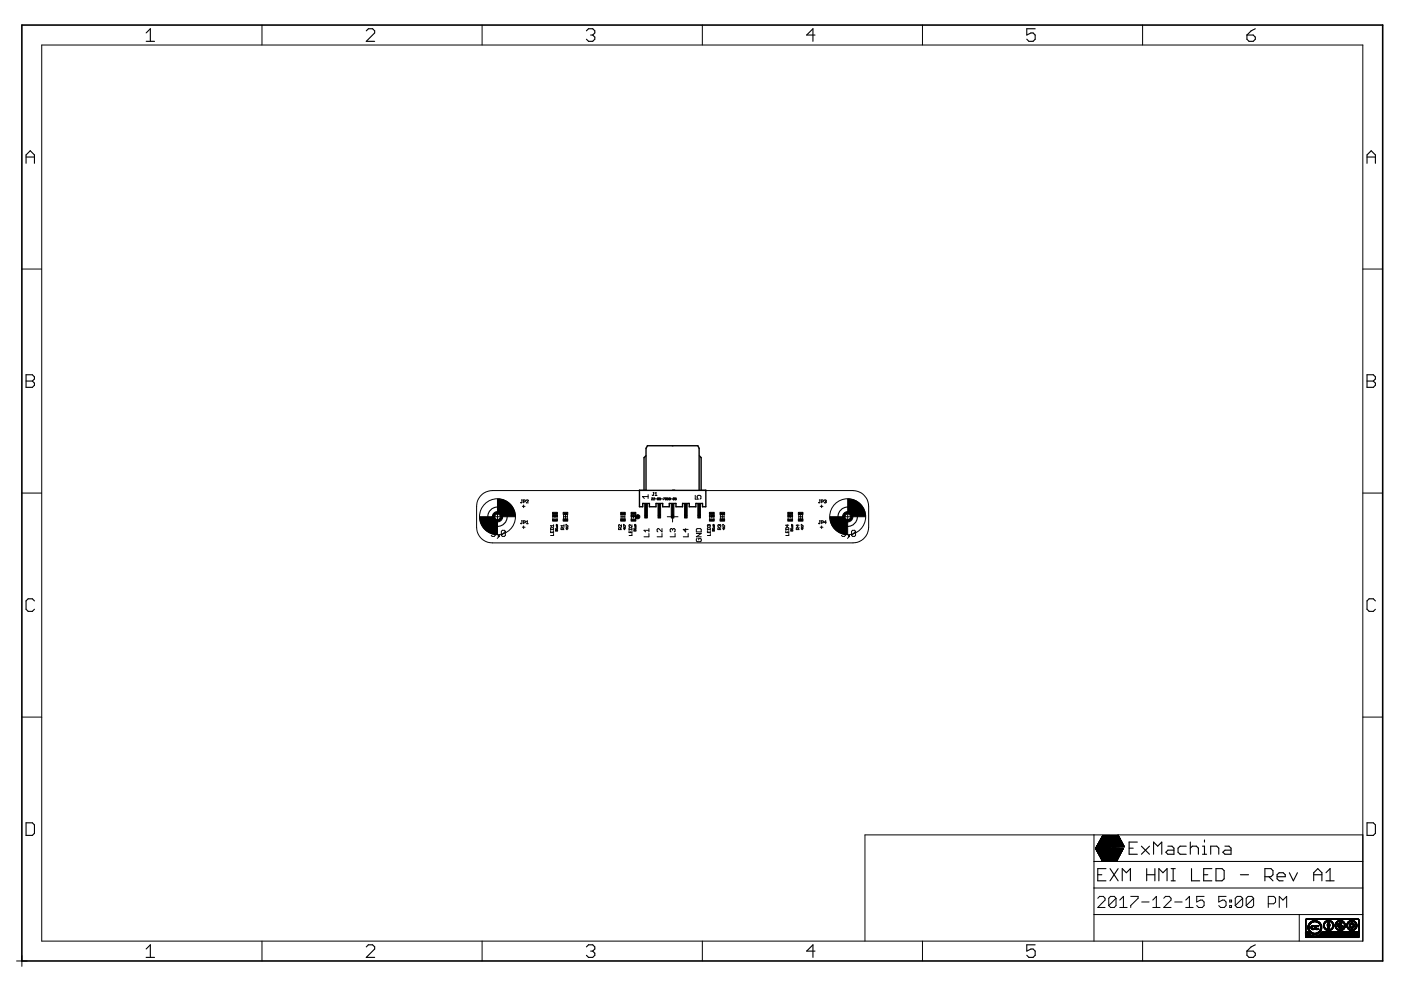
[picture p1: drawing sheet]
<svg xmlns="http://www.w3.org/2000/svg" width="297mm" height="210mm" viewBox="0 0 297 210" stroke-linecap="round" stroke-linejoin="round" font-family="sans-serif">
<g fill="none" stroke="#000" stroke-width=".21">
<path d="M8.8 9.5h280.1v190h-280.1zM55.5 5.3v4.2M102.2 5.3v4.2M148.9 5.3v4.2M195.6 5.3v4.2M242.3 5.3v4.2M4.6 57h4.2M288.9 57h4.3M4.6 104.5h4.2M101.9 105.2l1.1-.9 1.4-.3h76.4a3.3 3.3 0 0 1 3.4 3.4v4.4a3.3 3.3 0 0 1-3.4 3.3h-76.4a3.3 3.3 0 0 1-3.4-3.3l.1-4.9 .2-.9zM104.1 112.6l.3-.2h.4l.2 .2-.2 .5M104.4 109.6h2.2"/>
<path d="M104.6 113.1h.2M104.8 113.1l.2 .2-.2 .4h-.4l-.3-.2M105.5 108.4v2.3M105.6 113.5h.3v.2h-.3zM105.9 113.7l-.5 .5M107.1 112.6l-.2-.2h-.4l-.2 .2v.9M107.1 112.6v.9l-.2 .2h-.4l-.2-.2M107.1 112.6l-.8 .9M110.6 110.4h.2M110.6 106h.2M110.7 110.4v.5h-.4M110.7 106v.5h-.4"/>
<path d="M110.7 111.8h.6M110.7 107.4h.6M111 110.8l.4-.1-.1-.3h-.3v.6M111 106.4h.3l.1-.3-.4-.1v.6M111 107.1v.5M111 111.5v.6M111.6 111h.4M111.6 110.6l.2-.2v.6M111.6 106.1h.4l-.4 .5h.4M116.7 112l.6-.1 .1 .4h-.7zM116.7 112.5v.4h.7v-.4M117.1 112.7v.2"/>
<path d="M117.2 109.1v1M117.4 111.5h-.7l.2 .2M117.4 113.1v.4h-.7M117.4 111.3v.4M117.4 109.6h.6M117.7 109.3v.6M117.8 112.4l.4-.1v.3h-.4zM117.9 111.6h.3v.2l-.3 .1M118 112.4v.2M118.1 109.1v1M118.2 111.3v.2l-.3-.2 .2-.1v.3M118.2 112.1l-.4 .1"/>
<path d="M118.2 112v.2M119.4 112.3l-.1-.4-.3 .1v.3h.6M119.5 109.1v.9M119.5 109.6h.8M119.6 111.5h-.6l.2 .2M119.6 111.9l-.2 .2M119.6 111.3v.4M119.9 109.2v.8M120 111.9h.4M120 111.5v-.3l.4 .3M120 111.6l.3 .3M120.2 112v.3l-.2-.2h.4"/>
<path d="M120.3 109.1v.9M120.4 111.6l-.2 .2M131.6 112.3l-.1-.4-.4 .1v.3h.7M131.7 109.1v.9M131.7 109.6h.8M131.8 111.3v.4l-.4-.4-.3 .1 .2 .3M131.8 111.9l-.2 .2M132.1 109.2v.8M132.2 111.9h.4M132.2 111.5v-.3l.4 .3M132.2 111.6l.3 .3M132.4 112v.3l-.2-.2h.4"/>
<path d="M132.5 109.1v.9M132.6 111.6l-.2 .2M133.4 112l.5-.1 .1 .4h-.6zM133.4 112.5v.4h.6v-.4M133.7 112.7v.2M133.9 109.1v1M134 113.1v.4h-.6M134 111.3v.4l-.4-.4-.2 .1 .1 .3M134 109.6h.6M134.3 109.3v.6M134.4 112.4l.4-.1v.3h-.4zM134.6 111.6h.2v.3h-.2"/>
<path d="M134.6 112.4v.2M134.7 109.1v1M134.8 111.3v.2l-.2-.2 .1-.1v.3M134.8 112.1l-.4 .1M134.8 112v.2M137 103.9h11.7M137.4 105.3h-1.2l.4 .4M137.4 104.9v.8M137.6 113.1v.7h-1.1M137.6 112.1v.7M137.6 112.4h-1.1l.4 .4M138.1 105.6h.3l-.3 .4h.3"/>
<path d="M138.5 104.4h.2M138.6 105.6h.2l-.2 .4h.2M138.6 104.4v.5h-.3M138.9 105.1h.4M138.9 104.6l.2-.2v.7M139 105.8h.2M139.6 105.6v.3h-.2M139.6 105.6h-.2v.3M139.6 105.6l-.2 .3M140.1 105.6h-.3v.2h.3l-.1 .2-.2-.1M140.2 105.8h.3M140.4 113.1v.7h-1.1"/>
<path d="M140.4 112.1v.7l-.7-.7-.4 .1v.4l.2 .2M140.6 105.6h.3l-.3 .4M141.3 105.6h-.3v.3M141.3 105.6l-.1 .4-.2-.1M141.3 105.6l-.3 .3M141.5 109.6h2.2M141.7 105.6h-.2v.2l.1-.1 .1 .2h-.2M141.9 105.8v.2l.2-.1v-.1M141.9 105.8v-.2h.2v.2M141.9 105.8h.2M142.3 105.8h.2M142.6 112.2l-.2-.1-.3 .1v.4l.2 .2"/>
<path d="M142.6 112.2l.2-.1 .3 .1v.4l-.1 .2M142.6 108.4v2.3M142.6 112.2v.2M143 105.6v.3h-.3M143 105.6h-.3v.3M143 105.6l-.3 .3M143.1 113.1v.7h-1M143.4 105.6h-.3v.2l.2-.1 .1 .2h-.3M145.4 112.1v.7l-.5-.6h1M145.9 113.1v.7h-1M147.4 105v.8h.6l-.2-.6 .2-.2h.4l.2 .2v.4l-.2 .2M147.6 113.1h1.1l-1.1 .7h1.1"/>
<path d="M147.8 112.1h.7l.2 .1v.6h-1.1v-.6zM147.8 114.2l-.2 .1v.4l.2 .2h.7l.2-.2v-.4l-.2-.1h-.4v.3M150 112l.5-.1 .1 .4h-.6zM150 112.5v.4h.6v-.4M150.3 111.4h-.3l.1 .3M150.3 111.4h.3l-.1 .3M150.3 111.4v.1M150.3 112.7v.2M150.5 109.1v1M150.6 113.1v.4h-.6M150.6 109.6h.6M150.9 109.3v.6"/>
<path d="M151 112.4l.4-.1 .1 .3h-.5zM151.2 111.6h.3v.2l-.3 .1M151.3 112.4v.2M151.4 109.1v1M151.5 111.3l-.1 .2-.2-.2 .1-.1v.3M151.5 112.1l-.5 .1M151.5 112v.2M152.5 111.4h-.3l.1 .3M152.5 111.4h.3l-.1 .3M152.5 111.4v.1M152.6 112.3l-.1-.4-.3 .1v.3h.6M152.7 109.1v.9"/>
<path d="M152.7 109.6h.8M152.8 111.9l-.2 .2M153.1 109.2v.8M153.2 111.9h.5M153.2 111.5v-.3l.5 .3M153.2 111.6l.3 .3M153.5 112v.3l-.3-.2h.5M153.5 109.1v.9M153.7 111.6l-.2 .2M166.6 112l.5-.1 .1 .4h-.6zM166.6 112.5v.4h.6v-.4M166.9 111.3v.4l-.3-.3h.6"/>
<path d="M166.9 112.7v.2M167.1 109.1v1M167.2 113.1v.4h-.6M167.2 109.6h.7M167.5 109.3v.6M167.7 112.4l.3-.1 .1 .3h-.4zM167.8 111.6h.3v.2l-.3 .1M167.9 112.4v.2M168 109.1v1M168.1 111.3l-.1 .2-.2-.2 .1-.1v.3M168.1 112.1l-.4 .1M168.1 112v.2"/>
<path d="M169.1 111.3v.4l-.3-.3h.6M169.2 112.3l-.1-.4-.3 .1v.3h.6M169.4 109.1v.9M169.4 109.6h.8M169.4 111.9l-.2 .2M169.8 109.2v.8M169.9 111.9h.4M169.9 111.5v-.3l.4 .3M169.9 111.6l.3 .3M170.1 112v.3l-.2-.2h.4M170.2 109.1v.9M170.3 111.6l-.2 .2"/>
<path d="M173.7 110.4h.2M173.7 106h.2M173.8 110.4v.5h-.3M173.8 106v.5h-.3M173.9 111.8h.6M173.9 107.4h.6M174.1 110.8l.5-.1-.1-.3h-.4v.6M174.1 106.4h.4l.1-.3-.5-.1v.6M174.2 107.1v.5M174.2 111.5v.6M174.8 106.1l.3-.1v.3M175 106.3h.1"/>
<path d="M175.1 106.3v.3l-.3-.1M175.2 110.7h-.4l.3-.3v.6M178.4 112.6l.2-.2h.4l.2 .2-.2 .5M178.6 109.6h2.3M178.8 113.1h.2M179 113.1l.2 .2-.2 .4h-.4l-.2-.2M179.7 108.4v2.3M179.9 113.5h.2v.2h-.2zM180.1 113.7l-.4 .5M181.4 112.6l-.2-.2h-.4l-.2 .2v.9M181.4 112.6v.9l-.2 .2h-.4l-.2-.2M181.4 112.6l-.8 .9"/>
<path d="M288.9 104.5h4.3M4.6 152h4.2M288.9 152h4.3M231.9 177v22.5M232.3 179.9l1.5 2.7M232.3 179.9h1.2M232.3 179.9l1.9 .1M232.3 180h2.8M232.3 179.8h2.8M232.3 179.7h2.8M232.4 179.7h2.6M232.4 179.6h2.6"/>
<path d="M232.5 179.5h2.5M232.5 179.5h2.4M232.5 179.4h2.4M232.6 179.3h2.3M232.6 179.3h2.2M232.6 179.2h2.2M232.7 179.2h2.1M232.7 179.1h2.1M232.7 179.1h2M232.8 179h1.9M232.8 178.9l1.9 .1M232.8 178.9h1.9"/>
<path d="M232.9 178.8h1.7M232.9 178.7h1.7M233 178.6h1.5M233 178.5h1.5M233.1 178.4h1.3M233.2 178.3h1.2M233.2 178.2h1.1M233.3 178h1M233.4 177.9h2.9M233.7 177.4h2.9M233.7 177.3h2.9M233.8 177.1l-1.5 2.8"/>
<path d="M233.8 177.1h2.9l-1.4 2.7M233.8 177.1l1.5 2.7M233.8 177.1l1.3 2.7M234.4 178.2h1.8M234.4 178.2h1.7M234.4 178.3h1.7M234.6 178.5h1.4M234.7 178.7h1.2M234.8 179h.9M234.9 179.2h.7M235 179.2h.6M235.1 179.4h.4"/>
<path d="M235.1 179.5h.4M235.1 179.8l-2.1 .1 2.1 .1-.4 1 .5-1M235.1 179.8l-2.8 .1M235.1 179.5h.3M235.1 179.6h.3M235.2 179.7h.1M235.2 179.8h.1M235.4 180h2.7M235.4 179.7h-.2M235.4 179.6h-.2M235.5 179.3l-.5 .1M235.5 179.3h-.5"/>
<path d="M235.6 179.1l-.7 .1M235.7 179.1h-.8M235.7 179.6h.4M235.7 179.5h2.7M235.8 179.5h2.6M235.8 178.9h-1M235.8 179.4h2.5M235.8 180h2.3M235.8 178.8h-1.1M235.8 179.3h2.5M235.9 179.3h2.4M235.9 179.2h2.3"/>
<path d="M235.9 178.6h-1.3M236 179.1h2.1M236 178.5h-1.5M236 179h2.1M236.1 178.9l2 .1M236.1 178.4h-1.6M236.1 178.9h1.9M236.1 178.8h1.9M236.2 178.7l1.8 .1M236.2 178.7h1.7M236.2 178.1l-3 .1M236.2 178.6h1.7"/>
<path d="M236.2 178.1h-2.9M236.2 178l-1.9 .1M236.3 178.5h1.5M236.3 178h-3M236.3 178.4h1.5M236.3 177.9h-2.9M236.3 177.8h-2.9M236.4 178.4h1.4M236.4 178.3h1.3M236.4 177.8h-3M236.4 177.7h-2.9M236.4 178.2h1.3"/>
<path d="M236.5 178.1h1.1M236.5 177.6h-3M236.5 177.5l-2.9 .1M236.5 178l1.1 .1M236.5 177.5h-2.9M236.6 178h1M236.6 177.4l-3 .1M236.6 177.9h.9M236.6 177.3l-2.9 .1M236.6 177.8h.9M236.7 177.8h.8M236.7 177.7h.7"/>
<path d="M236.7 177.2h-3M236.7 177.2h-2.9M236.7 177.6h.7M236.8 177.6h.5M236.8 177.5h.5M236.9 177.4h.4M236.9 177.4h.3M236.9 177.3h.3M237 177.2h.2M237 177.1l.1 .1M237 177.1h.1M237.1 177.1l1.3 2.5h-2.7z"/>
<path d="M238 179.6h-2.3M238.2 179.9l-1.5 2.7h-2.9M238.2 179.9l-2.8 .1 1.3 2.6-1.5-2.6M238.2 179.9h-1M288.9 177h-105.5v22.5M55.5 199.5v4.3M102.2 199.5v4.3M148.9 199.5v4.3M195.6 199.5v4.3M231.9 193.9h57M231.9 188.3h57M231.9 182.6h57"/>
<path d="M232.4 180h2.7M232.4 180.1h2.6M232.4 180.2h2.6M232.5 180.3h2.5M232.5 180.4h2.4M232.6 180.4h2.3M232.6 180.5h2.3M232.6 180.5l2.9 .1M232.6 180.6h2.9M232.7 180.6l2.9 .1M232.7 180.7h2.9M232.7 180.7l2.9 .1"/>
<path d="M232.7 180.8h3M232.7 190.5l.4-.4h.8l.4 .4v.3l-1.6 1.6h1.6M232.8 180.8l2.9 .1M232.8 180.9h2.9M232.8 180.9l3 .1M232.9 181h2.9M232.9 181l2.9 .1M232.9 181.1h3M233 181.1l2.9 .1M233 181.2h2.9M233 181.3h2.9M233 181.3h3"/>
<path d="M233.1 181.4h2.9M233.1 181.4h4.3M233.1 181.5h3M233.2 181.5h4.1M233.2 181.6h2.9M233.2 181.6h4.1M233.3 181.7h3.9M233.3 181.8h3.9M233.4 181.9h3.7M233.4 182h3.7M233.4 182.1h3.6M233.5 182.1h3.5"/>
<path d="M233.5 182.2h3.5M233.6 182.2h3.3M233.6 182.3h3.3M233.6 182.4h3.3M233.7 182.4h3.1M233.7 182.5h3.1M233.7 182.6h3M235 180.5h.5M235 180.4h.5M235 180.4h.4M235.1 180.3h.3M235.1 180.1h-2.7"/>
<path d="M235.1 180.2h.3M235.2 180.1l.1 .1M235.2 180.1h.1M235.2 180h.1M235.4 180.1h2.7M235.5 180.3h2.5M235.6 180.5h2.3M235.6 180.5h2.2M235.7 180.7h2.1M235.7 180.7h2M235.8 180.8h1.9M235.8 180.9h1.8"/>
<path d="M235.9 180.9h1.7M235.9 181h1.7M235.9 181.1h1.6M236 181.1h1.5M236 181.2h1.5M236 181.3h1.5M236.1 181.3h1.3M236.1 181.4h1.3M236.6 190.5v1.5l-.4 .4h-.7l-.4-.4M236.6 190.5l-.4-.4h-.7l-.4 .4v1.5M236.6 190.5l-1.5 1.5M237.3 181.6h-1.1"/>
<path d="M237.3 181.5h-1.2M237.4 192.4h1.6M237.4 190.8l.8-.7v2.3M237.8 180.6h-2.1M237.9 180.4h-2.3M238 180.2h-2.5M238 180.1l-2.5 .1M239.7 190.1h1.6v.4l-1.6 1.5v.4M242.1 191.2h1.5M242.3 199.5v4.3M244.4 192.4h1.6M244.4 190.8l.8-.7v2.3"/>
<path d="M246.7 190.5l.4-.4h.8l.4 .4v.3l-1.6 1.6h1.6M249.1 191.2h1.5M251.4 192.4h1.6M251.4 190.8l.8-.7v2.3M255.3 190.1h-1.6v1.1l.8-.4h.4l.4 .4v.8l-.4 .4h-.8l-.4-.4M259.9 190.1h-1.5v1.1l.8-.4h.4l.3 .4v.8l-.3 .4h-.8l-.4-.4M260.7 192h.4v.4h-.4zM260.7 190.8h.4v.4h-.4zM263.5 190.5v1.5l-.4 .4h-.8l-.4-.4M263.5 190.5l-.4-.4h-.8l-.4 .4v1.5M263.5 190.5l-1.6 1.5M265.8 190.5v1.5l-.4 .4h-.8l-.4-.4"/>
<path d="M265.8 190.5l-.4-.4h-.8l-.4 .4v1.5M265.8 190.5l-1.6 1.5M268.9 191.6h1.2l.3-.4v-.7l-.3-.4h-1.2v2.3M271.2 192.4v-2.3l.8 .7 .8-.7v2.3M275.5 193.9v5.6M3.5 203.8h2.3M4.6 202.6v2.3"/>
<circle cx="105.5" cy="109.6" r="3.8"/>
<circle cx="179.7" cy="109.6" r="3.8"/>
</g>
<g fill="#000" stroke="#000" stroke-width=".21">
<path d="M117.2 108.6h1v.5h-1zM117.2 110.1h1v.4h-1zM117.2 109.2h.1v.4h-.1zM117.5 109.2h.3v.4h-.3zM118 109.2h.2v.4h-.2zM119.4 108.6h1v.5h-1zM119.4 110h1v.5h-1zM131.6 108.6h1v.5h-1zM131.6 110h1v.5h-1zM133.8 109.2h.2v.4h-.2zM133.8 108.6h1v.5h-1zM133.8 110.1h1v.4h-1z"/>
<path d="M134.1 109.2h.4v.4h-.4zM134.6 109.2h.2v.4h-.2zM136.7 109.3h.5v.5h-.5zM136.7 106.8h.5v2.5h-.5zM139.5 109.3h.6v.5h-.6zM139.5 106.8h.6v2.5h-.6zM142.3 109.3h.6v.5h-.6zM142.3 106.8h.6v2.5h-.6zM145.1 109.3h.6v.5h-.6zM145.1 106.8h.6v2.5h-.6zM148 109.3h.5v.5h-.5zM148 106.8h.5v2.5h-.5z"/>
<path d="M150.4 109.2h.2v.4h-.2zM150.4 108.6h1v.5h-1zM150.4 110.1h1v.4h-1zM150.7 109.2h.4v.4h-.4zM151.3 109.2h.1v.4h-.1zM152.7 108.6h.9v.5h-.9zM152.7 110h.9v.5h-.9zM167 108.6h1v.5h-1zM167 110.1h1v.4h-1zM167 109.2h.2v.4h-.2zM167.4 109.2h.3v.4h-.3zM167.9 109.2h.1v.4h-.1z"/>
<path d="M169.3 108.6h.9v.5h-.9zM169.3 110h.9v.5h-.9zM276.8 198.3h1.2zM276.8 198l.9 .1zM276.8 198h.8zM276.8 197.9h.7zM276.8 197.8h.6zM276.8 197.7h.5zM276.8 198.7l11.3 .1zM276.8 198.7h11.3zM276.8 198.6l11.3 .1zM276.8 198.6h11.3z"/>
<path d="M276.8 198.5l11.3 .1zM276.8 198.5l4.3 .1zM276.8 198.5h4.3zM276.8 198.4l1.7 .1zM276.8 198.4l1.6 .1zM276.8 198.4h1.5zM276.8 198.4h1.4zM276.8 198.3l1.3 .1zM276.8 198.3h1.3zM276.8 198.2l1.1 .1zM276.8 198.2h1.1zM276.8 198.2h1z"/>
<path d="M276.8 198.1l1 .1zM276.8 198.1h.9zM276.8 198l.8 .1zM276.8 197.9l.8 .1zM276.8 197.9l.7 .1zM276.8 197.8l.7 .1zM276.8 197.8l.6 .1zM276.8 197.7l.6 .1zM276.8 197.6l.5 .1zM276.8 197.6h.5zM276.8 194.9h.2zM276.9 194.9h11.2z"/>
<path d="M276.9 194.8l11.1 .1zM277 194.8h11zM277.3 196.8l.3 .1zM277.3 196.8h.3zM277.3 196.7l.3 .1zM277.3 196.7h.3zM277.3 196.6l.3 .1zM277.3 196.6h.3zM277.3 196.5l.3 .1zM277.3 196.5h.3zM277.3 196.4l.3 .1zM277.3 197h.3z"/>
<path d="M277.3 196.9l.3 .1zM277.3 196.9h.3zM277.3 196.4h.3zM277.3 196.3l.3 .1zM277.3 196.3h.3zM277.3 197.1h.3zM277.3 197l.3 .1zM277.3 196.2l.3 .1zM277.3 196.2h.3zM277.4 197.2h.3zM277.4 197.1l.3 .1zM277.4 196.1l.3 .1z"/>
<path d="M277.4 197.1h.2zM277.4 196.2h.2zM277.4 197.2l.3 .1zM277.4 196.1h.3zM277.4 196l.3 .1zM277.4 197.3h.3zM277.5 197.3l.2 .1zM277.5 196h.2zM277.5 197.3l.3 .1zM277.5 195.9l.3 .1zM277.5 197.4h.3zM277.5 195.9h.3z"/>
<path d="M277.5 197.4l.3 .1zM277.6 197.5h.3zM277.6 197.4l.3 .1zM277.6 195.8l.3 .1zM277.6 195.8h.3zM277.6 197.5l.3 .1zM277.6 195.7l.3 .1zM277.6 197.6h.4zM277.6 195.7h.4zM277.7 197.6h.3zM277.7 195.7h.3zM277.7 197.6l.4 .1z"/>
<path d="M277.7 195.6l.4 .1zM277.7 197.7h.4zM277.7 197.7h.5zM277.7 195.6h.4zM277.8 197.7h.4zM277.8 195.6h.4zM277.8 197.7l.4 .1zM277.8 195.5l.4 .1zM277.8 197.8h.5zM277.8 195.5l.5 .1zM277.9 197.8h.5zM277.9 195.5h.5z"/>
<path d="M277.9 197.8l.5 .1zM277.9 195.5h.6zM277.9 196.8h.3zM277.9 196.7l.3 .1zM277.9 196.7h.3zM277.9 196.6l.3 .1zM277.9 196.6h.3zM277.9 196.5l.3 .1zM277.9 196.5h.3zM277.9 195.4l.8 .1zM278 197.8l.6 .1zM278 196.8l.3 .1z"/>
<path d="M278 196.4h.3zM278 197.9h1.6zM278 196.8l.2 .1zM278 196.5h.2zM278 196.4l.2 .1zM278 195.4h1.5zM278 196.9l.7 .1zM278 196.9h.3zM278 196.3l.7 .1zM278 197.9l1.5 .1zM278.1 197.9l1.4 .1zM278.1 197h.6z"/>
<path d="M278.1 196.3h.6zM278.1 195.3l1.4 .1zM278.1 197h.5zM278.1 198h1.3zM278.1 196.3h.5zM278.1 195.3h1.3zM278.1 197l.5 .1zM278.1 196.2l.5 .1zM278.2 198h1.2zM278.2 197.1h.4zM278.2 195.3h1.2zM278.2 196.2l.3 .1z"/>
<path d="M278.2 198l1.1 .1zM278.3 195.3h1zM278.3 197.1h.1zM278.3 198l.9 .1zM278.3 195.2l.9 .1zM278.4 198.1h.7zM278.4 196.4h.3zM278.4 195.2h.7zM278.5 196.9h.2zM278.5 196.4h.2zM278.5 196.8l.2 .1zM278.5 196.4l.2 .1z"/>
<path d="M278.6 196.8l.1 .1zM278.6 198.1h.4zM278.7 195.2h.2zM278.8 196.7l.2 .1zM278.8 196.7h.2zM278.8 196.6l.2 .1zM278.8 196.6h.2zM278.8 196.5l.2 .1zM278.8 196.8l.3 .1zM278.8 196.8h.3zM278.8 196.8h.2zM278.8 196.5h.2z"/>
<path d="M278.8 196.5h.3zM278.8 196.4l.3 .1zM278.8 196.9h.3zM278.8 196.4h.3zM278.9 196.9l.6 .1zM278.9 196.9l.7 .1zM278.9 196.3l.7 .1zM278.9 197h.6zM278.9 195.4l.7 .1zM278.9 196.3l.6 .1zM278.9 197.8l.7 .1zM278.9 196.3h.6z"/>
<path d="M279 196.3h.5zM279 197l.4 .1zM279 198.4l2.1 .1zM279 196.2l.4 .1zM279 197.1h.4zM279.1 196.2l.3 .1zM279.1 195.5h.5zM279.1 197.8l.6 .1zM279.1 195.5h.6zM279.2 198.4l1.9 .1zM279.2 197.1h.1zM279.2 197.8h.5z"/>
<path d="M279.3 198.4h1.8zM279.3 197.8h.4zM279.3 195.5l.4 .1zM279.3 197.7l.5 .1zM279.3 195.5l.5 .1zM279.3 196.9h.3zM279.3 196.4h.3zM279.4 197.7h.4zM279.4 196.4h.2zM279.4 195.6h.4zM279.4 196.8l.2 .1zM279.4 196.4l.1 .1z"/>
<path d="M279.4 196.8l.1 .1zM279.4 198.3l1.7 .1zM279.4 195.6l.4 .1zM279.5 197.7h.3zM279.5 197.6l.4 .1zM279.5 195.6l.4 .1zM279.5 198.3h1.6zM279.5 197.6h.4zM279.5 195.7h.4zM279.6 198.2l1.5 .1zM279.6 195.7l.3 .1zM279.6 197.5l.4 .1z"/>
<path d="M279.6 198.2h1.5zM279.6 197.5h.3zM279.6 195.8h.3zM279.7 195.8l.3 .1zM279.7 198.2h1.4zM279.7 197.5h.3zM279.7 195.8h.3zM279.7 197.4l.3 .1zM279.7 195.9h.3zM279.7 197.4h.3zM279.8 198.1l1.3 .1zM279.8 197.4h.3z"/>
<path d="M279.8 197.3l.3 .1zM279.8 195.9l.3 .1zM279.8 195.9h.3zM279.8 196h.3zM279.8 198.1h1.3zM279.8 197.3h.3zM279.8 197.2l.3 .1zM279.8 196l.3 .1zM279.8 198l1.3 .1zM279.8 197.2h.3zM279.8 196.1h.3zM279.9 197.1l.2 .1z"/>
<path d="M279.9 197.1h.3zM279.9 196.2h.3zM279.9 196.1l.2 .1zM279.9 197l.3 .1zM279.9 196.2l.3 .1zM279.9 198l1.2 .1zM279.9 198h1.2zM279.9 196.9l.3 .1zM280 197h.2zM280 196.9l.2 .1zM280 196.3l.2 .1zM280 196.3h.2z"/>
<path d="M280 198h1.1zM280 196.9h.2zM280 196.8l.2 .1zM280 196.8h.2zM280 196.7l.2 .1zM280 196.7h.2zM280 196.6l.2 .1zM280 196.6h.2zM280 196.5l.2 .1zM280 196.5h.2zM280 196.4l.2 .1zM280 196.4h.2z"/>
<path d="M280 197.9l1.1 .1zM280 197.9h1.1zM280.1 197.8l8 .1zM280.1 197.8h8zM280.1 197.7l8 .1zM280.2 197.7h7.9zM280.2 197.6l7.9 .1zM280.2 197.6h7.9zM280.6 196.3l.2 .1zM280.6 196.3h.2zM280.6 196.2l.2 .1zM280.6 196.2h.2z"/>
<path d="M280.6 196.1l.2 .1zM280.6 196.1h.2zM280.6 196.5h.2zM280.6 196.4l.2 .1zM280.6 196h.2zM280.6 195.9l.2 .1zM280.6 196.4h.2zM280.6 196l.2 .1zM280.6 196.6h.3zM280.6 196.5l.3 .1zM280.6 195.9h.2zM280.6 195.9h.3z"/>
<path d="M280.7 196.6l.2 .1zM280.7 196.6h.2zM280.7 195.8l.2 .1zM280.7 195.8h.2zM280.7 196.7h.2zM280.7 195.7l.2 .1zM280.7 195.7h.2zM280.7 196.7l.2 .1zM280.8 195.6l.2 .1zM280.8 196.8h.2zM280.8 196.8l.3 .1zM280.8 195.6h.2z"/>
<path d="M280.8 195.5l.3 .1zM280.8 196.9h.3zM280.9 195.5h.3zM280.9 196.9l.2 .1zM280.9 196.9l.3 .1zM280.9 197h.3zM280.9 195.4l.3 .1zM281 195.4h.3zM281 197l.3 .1zM281 197.1h.4zM281 195.3l.4 .1zM281.1 197.1h.4z"/>
<path d="M281.1 195.3h.4zM281.1 197.1h1.2zM281.1 197.1l1.2 .1zM281.1 195.3h1.2zM281.2 195.3h1zM281.2 197.2h1zM281.2 198.4h.2zM281.2 198.3h.2zM281.2 198.1h.2zM281.2 198l.2 .1zM281.2 195.2l1 .1zM281.2 198.3l.2 .1z"/>
<path d="M281.2 197.2h.9zM281.3 195.2h.8zM281.3 197.2l.8 .1zM281.3 195.2h.7zM281.4 197.3h.6zM281.4 197.9h.2zM281.4 196.3l.6 .1zM281.4 196.3h.6zM281.4 196.2l.6 .1zM281.4 196.2h.6zM281.4 196.1l.6 .1zM281.4 196.1h.6z"/>
<path d="M281.4 196l.6 .1zM281.4 196h.6zM281.4 195.9l.6 .1zM281.4 195.9h.6zM281.5 198.5l.3 .1zM281.5 195.9h.4zM281.5 195.1l.4 .1zM281.5 197.3h.4zM281.5 196.9h.4zM281.5 196.8l.4 .1zM281.5 196.8h.4zM281.5 196.7l.4 .1z"/>
<path d="M281.5 196.7h.4zM281.5 196.6l.4 .1zM281.5 196.6h.4zM281.5 196.5l.4 .1zM281.5 196.5h.4zM281.5 196.4l.4 .1zM281.5 196.4h.4zM281.5 198.5h.3zM281.5 195.7h.3zM281.5 195.6l.3 .1zM281.6 198.2h.2zM281.6 195.6h.2z"/>
<path d="M281.6 198.5h.2zM281.6 198.4l.2 .1zM281.6 198.1l.1 .1zM281.6 198.1h.1zM281.6 198l.1 .1zM281.6 195.8h.2zM281.6 195.7l.2 .1zM281.6 198.2l.2 .1zM281.6 195.5l.2 .1zM281.6 198.4h.2zM281.6 198.3l.2 .1zM281.6 198.3h.2z"/>
<path d="M281.8 197.9l.2 .1zM281.8 197.9h.3zM281.8 198h.2zM281.8 195.3h.5zM281.9 198h.1zM281.9 197.1h.4zM282 195.3l.3 .1zM282 198.5l1.5 .1zM282 198.5h1.5zM282 198.4l1.5 .1zM282 198.4h1.5zM282 198.3l1.5 .1z"/>
<path d="M282 198.3h1.5zM282 197.1h.4zM282 198.2l1.5 .1zM282 195.4h.4zM282 198.2h1.5zM282.1 197l.3 .1zM282.1 198.2h1.4zM282.1 198.1l1.4 .1zM282.1 198.1h1.4zM282.1 198l1.4 .1zM282.1 197h.3zM282.1 195.4h.3z"/>
<path d="M282.2 195.4l.2 .1zM282.2 198l1.3 .1zM282.2 197h.3zM282.2 198h1.3zM282.2 195.5h.3zM282.2 197.9l1.3 .1zM282.2 197.9h1.3zM282.2 196.9l.3 .1zM282.3 196.9l.2 .1zM282.3 195.5l.3 .1zM282.3 196.9h.2zM282.3 196.8l.3 .1z"/>
<path d="M282.3 195.5l.2 .1zM282.3 195.6h.3zM282.4 196.8h.2zM282.4 195.6l.2 .1zM282.4 195.6h.2zM282.4 196.7l.2 .1zM282.4 195.7h.2zM282.4 196.7l.3 .1zM282.4 196.7h.3zM282.4 195.7l.3 .1zM282.4 195.7h.3zM282.5 196.7h.2z"/>
<path d="M282.5 195.8h.2zM282.5 196.6l.2 .1zM282.5 196.6h.2zM282.5 195.8l.2 .1zM282.5 196.5l.2 .1zM282.5 195.9h.2zM282.6 196.5h.1zM282.6 196.4l.2 .1zM282.6 196.4h.2zM282.6 196l.2 .1zM282.6 196h.2zM282.6 195.9l.1 .1z"/>
<path d="M282.6 196.3l.2 .1zM282.6 196.3h.2zM282.6 196.2l.2 .1zM282.6 196.2h.2zM282.6 196.1l.2 .1zM282.6 196.1h.2zM283.1 196.4h.2zM283.1 196.3l.2 .1zM283.1 196.3l.1 .1zM283.1 196.3h.1zM283.1 196.2l.1 .1zM283.1 196.2h.1z"/>
<path d="M283.1 196.1l.1 .1zM283.1 196.1h.1zM283.1 196.1h.2zM283.1 196l.2 .1zM283.1 196.5l.2 .1zM283.1 196.5h.2zM283.1 195.9l.2 .1zM283.1 195.9h1zM283.1 196.4l.2 .1zM283.1 196h.2zM283.1 196.6h.2zM283.1 195.9h.6z"/>
<path d="M283.1 195.8l.5 .1zM283.1 196.6l.3 .1zM283.1 195.8h.4zM283.2 196.7h.2zM283.2 195.8h.3zM283.2 196.7l.2 .1zM283.2 195.7l.2 .1zM283.2 195.7h.2zM283.2 195.6l.2 .1zM283.2 196.8h.2zM283.3 196.8h.2zM283.3 195.6l.2 .1z"/>
<path d="M283.3 196.8l.2 .1zM283.3 195.6h.2zM283.3 196.9h.2zM283.3 195.5l.2 .1zM283.3 196.9l.3 .1zM283.3 195.5l.3 .1zM283.4 195.9l.6 .1zM283.4 195.5h.2zM283.4 197h.3zM283.4 195.5h.3zM283.4 196h.6zM283.4 195.4l.3 .1z"/>
<path d="M283.4 197l.4 .1zM283.4 195.4h.3zM283.5 197.1h.3zM283.5 195.4h.3zM283.5 196h.5zM283.5 195.3l.4 .1zM283.5 197.1h.4zM283.5 195.3h.5zM283.5 197.1h1.3zM283.5 196l.5 .1zM283.6 196.4h1.3zM283.6 196.3l1.2 .1z"/>
<path d="M283.6 196.3h1.1zM283.6 196.3h1zM283.6 196.2h.8zM283.6 196.1l.8 .1zM283.6 196.1h.8zM283.6 196l.5 .1zM283.6 196.3l1.1 .1zM283.6 195.3h1.1zM283.6 197.1l1.1 .1zM283.6 197.2h1.1zM283.7 198.5h.2zM283.7 198.4l.1 .1z"/>
<path d="M283.7 198.4h.1zM283.7 198.3l.1 .1zM283.7 198.5l.2 .1zM283.7 197.9l.2 .1zM283.7 197.9h.2zM283.7 196.4h.3zM283.7 196.2l.8 .1zM283.7 195.2l.9 .1zM283.7 197.2h.9zM283.7 196.2h.7zM283.7 198h.2zM283.7 196.5h.3z"/>
<path d="M283.7 196.4l.3 .1zM283.7 196.5l.3 .1zM283.8 198.1h.1zM283.8 198l.1 .1zM283.8 198h.1zM283.8 196.6h.3zM283.8 195.2h.8zM283.8 197.2l.7 .1zM283.8 196.6h.4zM283.8 195.9h.3zM283.8 196.6l.7 .1zM283.8 195.8l.7 .1z"/>
<path d="M283.8 195.2h.7zM283.8 196.7h.7zM283.8 195.8h.7zM283.9 197.3h.6zM283.9 196.7h.6zM283.9 196.7l.6 .1zM283.9 195.7l.6 .1zM283.9 195.1l.5 .1zM284 196.7l.5 .1zM284 195.7h.5zM284 197.3h.4zM284 196.8h.5z"/>
<path d="M284.1 198.5l.2 .1zM284.1 198.5h.2zM284.1 198.5h.1zM284.1 198.4l.1 .1zM284.1 198.4h.1zM284.1 198l.1 .1zM284.1 198h.1zM284.1 197.9l.1 .1zM284.1 197.9l.2 .1zM284.1 197.9h.3zM284.1 196.8h.3zM284.1 195.6l.4 .1z"/>
<path d="M284.1 195.6l.3 .1zM284.3 198.2h1.7zM284.3 198.2l1.8 .1zM284.3 198.3l.3 .1zM284.3 198.3h.3zM284.3 198.1l1.7 .1zM284.3 198.1h.3zM284.3 195.3h.5zM284.3 198.4h.2zM284.3 198l.2 .1zM284.4 198.1h.2zM284.4 198.4h.1z"/>
<path d="M284.4 197.1h.4zM284.4 195.3l.4 .1zM284.5 196.4h.4zM284.5 197.1h.4zM284.5 195.4h.3zM284.5 196.4l.5 .1zM284.5 197l.4 .1zM284.6 198.5l1.5 .1zM284.6 197.9h1.5zM284.6 196.5h.6zM284.6 195.4h.3zM284.6 197h.3z"/>
<path d="M284.6 195.4l.3 .1zM284.6 198.5h1.4zM284.6 197.9l1.4 .1zM284.6 195.5h.3zM284.7 198.4l1.3 .1zM284.7 198h1.3zM284.7 196.9l.3 .1zM284.7 198l1.3 .1zM284.7 198.4h1.2zM284.7 198.3l1.2 .1zM284.7 198.3h1.2zM284.7 198.3h1.5z"/>
<path d="M284.7 196.5l.5 .1zM284.7 195.5h.3zM284.7 198.1h1.3zM284.7 195.5l.3 .1zM284.8 196.9h.2zM284.8 196.6h.4zM284.8 195.5l.2 .1zM284.8 196.8l.2 .1zM284.8 195.6h.3zM284.8 195.6h.2zM284.9 196.8h.2zM284.9 195.6l.2 .1z"/>
<path d="M284.9 196.7l.2 .1zM284.9 196.6h.3zM284.9 195.7h.2zM284.9 196.7h.2zM284.9 195.7l.2 .1zM284.9 196.7h.3zM284.9 196.6l.3 .1zM284.9 195.8h.3zM285 195.9h.2zM285 195.8l.2 .1zM285 195.9l.2 .1zM285 196.4h.2z"/>
<path d="M285 196.3l.2 .1zM285 196.3h.2zM285 196.1h.2zM285 196l.2 .1zM285.1 196.4l.1 .1zM285.1 196.4h.1zM285.1 196h.1zM285.1 196.3h.1zM285.1 196.2l.1 .1zM285.1 196.2h.1zM285.1 196.1l.1 .1zM285.5 196.3h.2z"/>
<path d="M285.5 196.2l.2 .1zM285.5 196.2h.2zM285.5 196.1l.2 .1zM285.5 196.5h.2zM285.5 196.4l.2 .1zM285.5 196.4h.2zM285.5 196.3l.2 .1zM285.5 196.1h.2zM285.5 196l.2 .1zM285.5 196h.2zM285.6 196.6h.2zM285.6 196.5l.2 .1z"/>
<path d="M285.6 195.9h.2zM285.6 196.5h.1zM285.6 195.9l.1 .1zM285.6 196.6l.2 .1zM285.6 195.8l.2 .1zM285.6 195.8h.2zM285.6 196.7h.2zM285.6 196.7h.3zM285.6 195.7l.3 .1zM285.6 195.7h.3zM285.7 196.7l.2 .1zM285.7 195.7h.2z"/>
<path d="M285.7 196.8h.2zM285.7 195.6l.2 .1zM285.7 195.6h.2zM285.7 196.8l.3 .1zM285.7 195.6h.3zM285.8 196.9h.2zM285.8 195.5l.2 .1zM285.8 195.5l.3 .1zM285.8 196.9l.2 .1zM285.8 195.5h.3zM285.8 196.9l.3 .1zM285.9 197h.3z"/>
<path d="M285.9 195.4l.3 .1zM285.9 195.4h.3zM285.9 195.4h.4zM285.9 197l.3 .1zM285.9 197.1h.4zM286 197.1h.4zM286 195.3l.3 .1zM286 195.3h.5zM286 197.1h1.2zM286 195.3h1.2zM286 197.1l1.2 .1zM286.1 196.1h.3z"/>
<path d="M286.1 195.3h1zM286.1 198.4h.2zM286.1 198.3l.2 .1zM286.1 198.3h.2zM286.1 197.2h1zM286.1 198.1h.2zM286.1 198l.2 .1zM286.1 196.5h.3zM286.1 196.4l.3 .1zM286.1 196.4h.3zM286.1 196.1l.3 .1zM286.1 196l.3 .1z"/>
<path d="M286.1 195.2l1 .1zM286.2 198l.1 .1zM286.2 196.5l.2 .1zM286.2 196.2h.2zM286.2 195.9l.2 .1zM286.2 197.2h.9zM286.2 196.5h.2zM286.2 196h.2zM286.2 198.1h.5zM286.2 196.6h.4zM286.2 196.6h.3zM286.2 196.2h.1z"/>
<path d="M286.2 195.9h.3zM286.2 195.2h.8zM286.2 197.2l.8 .1zM286.2 196.6h.8zM286.2 195.9h.8zM286.2 195.8l.8 .1zM286.3 196.7h.7zM286.3 196.6l.7 .1zM286.3 195.8h.7zM286.3 195.2h.7zM286.3 197.3h.6zM286.3 195.7l.6 .1z"/>
<path d="M286.3 198.1l.3 .1zM286.3 197.9h.4zM286.3 196.7l.6 .1zM286.4 198.5l.1 .1zM286.4 195.7h.5zM286.4 196.7l.5 .1zM286.4 195.1l.5 .1zM286.4 198.2h.2zM286.4 197.9l.3 .1zM286.4 198h.3zM286.4 197.3h.4zM286.4 196.8h.4z"/>
<path d="M286.5 198.2l.1 .1zM286.5 198.1h.1zM286.5 198l.1 .1zM286.5 198l.2 .1zM286.5 195.6l.2 .1zM286.7 198.5l.3 .1zM286.7 198.5h.2zM286.7 198.4l.2 .1zM286.7 196.6h.4zM286.8 196.6h.3zM286.8 195.9h.3zM286.8 195.3h.4z"/>
<path d="M286.8 196.5l.3 .1zM286.8 196.5h.3zM286.8 196h.3zM286.9 197.1h.4zM286.9 195.9l.2 .1zM286.9 196.4l.2 .1zM286.9 196.4h.3zM286.9 196l.2 .1zM286.9 196h.2zM286.9 196.3l.2 .1zM286.9 196.3h.2zM286.9 196.3h.3z"/>
<path d="M286.9 196.2l.3 .1zM286.9 196.2h.3zM286.9 196.2h.2zM286.9 196.1l.2 .1zM286.9 196.1h.2zM286.9 198h1.2zM286.9 197.9l1.2 .1zM286.9 197.9h1.2zM286.9 195.3l.4 .1zM287 198.1h1.1zM287 198l1.1 .1zM287 195.4h.3z"/>
<path d="M287 198.2h1.1zM287 198.1l1.1 .1zM287 197l.3 .1zM287 198.3h1.1zM287 198.2l1.1 .1zM287.1 197h.3zM287.1 198.4l1 .1zM287.1 198.4h1zM287.1 198.3l1 .1zM287.1 195.4l.3 .1zM287.1 198.5l1 .1zM287.1 198.5h1z"/>
<path d="M287.1 195.5h.3zM287.1 196.9l.3 .1zM287.2 196.9l.2 .1zM287.2 195.5h.2zM287.2 196.9h.3zM287.2 195.5l.3 .1zM287.2 196.8l.3 .1zM287.3 196.8l.2 .1zM287.3 195.6h.2zM287.3 196.8h.2zM287.3 195.6l.2 .1zM287.4 196.7l.2 .1z"/>
<path d="M287.4 195.7h.2zM287.4 196.7h.2zM287.4 195.8h.2zM287.4 195.7l.2 .1zM287.4 196.6l.2 .1zM287.4 196.6h.2zM287.4 195.8l.2 .1zM287.5 196.6h.2zM287.5 196.5l.2 .1zM287.5 195.9h.2zM287.5 196.5h.2zM287.5 196.4l.2 .1z"/>
<path d="M287.5 196h.2zM287.5 195.9l.2 .1zM287.5 196.3l.2 .1zM287.5 196.3h.2zM287.5 196.2l.2 .1zM287.5 196.2h.2zM287.5 196.1l.2 .1zM287.5 196.1h.2zM287.5 196.4h.2zM287.5 196l.2 .1zM288 194.9h.1z"/>
</g>
<g fill="none" stroke="#000" stroke-width=".23">
<path d="M31 7l.9-.9v2.7M31 8.8h1.8M77.7 6.5l.4-.4h.9l.4 .4v.5l-1.7 1.8h1.7M124.3 6.5l.5-.4h.9l.4 .4v.5l-.4 .4M125.2 7.4h.5M125.7 7.4l.4 .5v.4l-.4 .5h-.9l-.5-.5M172.8 7.4h-1.8l1.4-1.3v2.7M219.5 6.1h-1.8v1.3l.9-.4h.4l.5 .4v.9l-.5 .5h-.9l-.4-.5M264.4 7.4h1.3l.4 .5v.4l-.4 .5h-.9l-.4-.5zM266.1 6.1l-.8 .4-.9 .9M5.5 34.6v-1.7l.9-.9 .9 .9v1.7M5.5 33.3h1.8"/>
<path d="M289.8 33.3h1.8M289.8 34.6v-1.7l.9-.9 .9 .9v1.7M5.5 79.5h1.4l.4 .4v.4l-.4 .5 .4 .4v.5l-.4 .4h-1.4zM289.8 79.5h1.4l.4 .4v.4l-.4 .5 .4 .4v.5l-.4 .4h-1.4zM5.5 80.8h1.4M289.8 80.8h1.4M7.3 127.4l-.4-.4h-.9l-.5 .4v1.8l.5 .4h.9l.4-.4M291.6 127.4l-.4-.4h-.9l-.5 .4v1.8l.5 .4h.9l.4-.4M5.5 174.5h1.4l.4 .4v1.8l-.4 .4h-1.4zM239.4 179.8h.9M241.1 178.5h-1.7v2.6h1.7M242 179.4l1.7 1.7"/>
<path d="M243.7 179.4l-1.7 1.7M247.6 179.4h.9l.4 .4v1.3h-1.3l-.4-.4 .4-.4h1.3M251.5 179.4h-1.3l-.4 .4v.9l.4 .4h1.3M252.4 179.8l.4-.4h.9l.4 .4v1.3M252.4 178.5v2.6M255 179.4h.4v1.7M255.4 178.1v.4M259.7 179.4h.9l.4 .4v1.3h-1.3l-.4-.4 .4-.4h1.3M289.8 174.5h1.4l.4 .4v1.8l-.4 .4h-1.4zM232.7 185.5h.9M234.5 184.2h-1.8v2.6h1.8M235.4 184.2l1.7 2.6"/>
<path d="M237.1 184.2l-1.7 2.6M237.9 186.8v-2.6l.9 .8 .9-.8v2.6M243.1 185.5h1.8M243.1 184.2v2.6M244.6 181.1v-2.6l.8 .9 .9-.9v2.6M244.9 184.2v2.6M245.7 186.8v-2.6l.9 .8 .8-.8v2.6M248.3 184.2h.9M248.3 186.8h.9M248.7 184.2v2.6M252.6 184.2v2.6h1.8M255 181.1h.8"/>
<path d="M255.2 185.5h.9M256.7 181.1v-1.7h1.3l.4 .4v1.3M256.9 184.2h-1.7v2.6h1.7M257.8 184.2h1.3l.4 .4v1.7l-.4 .5h-1.3zM263 185.5h1.7M268.2 185.9h1.3l.4-.4v-.9l-.4-.4h-1.3v2.6M269 185.9l.9 .9M270.8 185.9h1.7v-.4l-.4-.5h-.9l-.4 .5v.8l.4 .5h.9M273.4 185l.8 1.8 .9-1.8M278.5 185.5h1.8M278.5 186.8v-1.8l.9-.8 .9 .8v1.8M281.1 186.8h1.8"/>
<path d="M281.1 185l.9-.8v2.6M31 201.2l.9-.9v2.7M31 203h1.8M77.7 200.8l.4-.5h.9l.4 .5v.4l-1.7 1.8h1.7M124.3 200.8l.5-.5h.9l.4 .5v.4l-.4 .5M125.2 201.7h.5M125.7 201.7l.4 .4v.4l-.4 .5h-.9l-.5-.5M172.8 201.7h-1.8l1.4-1.4v2.7M219.5 200.3h-1.8v1.4l.9-.5h.4l.5 .5v.8l-.5 .5h-.9l-.4-.5M264.4 201.7h1.3l.4 .4v.4l-.4 .5h-.9l-.4-.5zM266.1 200.3l-.8 .5-.9 .9"/>
<circle cx="105.5" cy="109.6" r="2.05"/>
<circle cx="179.7" cy="109.6" r="2.05"/>
</g>
<path d="M136.9 96.6l-.4 .4v6.9M148.3 96.6l.4 .4v6.9h.9v3.5h-.7v-.7h-1.4v.7h-1.4v-.7h-1.4v.7h-1.4v-.7h-1.4v.7h-1.4v-.7h-1.4v.7h-1.4v-.7h-1.4v.7h-.7v-3.5h1.4v-8.8l.3-.6h10.7l.2 .6v8.8M142.6 103.9h.4" fill="none" stroke="#000" stroke-width=".3"/>
<g fill="#000" stroke="#000" stroke-width=".21">
<path d="M104.6 108.9a1.1 1.1 0 0 1 1.8 0 1.1 1.1 0 0 1-.5 1.7 1.1 1.1 0 0 1-1.5-1h.5a.59 .59 0 0 1 .9-.5 .59 .59 0 0 1 .1 .9 .59 .59 0 0 1-1-.3v-.1h-.5z" fill-rule="evenodd"/>
<path d="M101.7 109.6h2.8l.3 .7 .7 .3v2.7a3.7 3.7 0 0 1-3.8-3.7z" fill-rule="evenodd"/>
<path d="M105.5 105.8a3.8 3.8 0 0 1 3.8 3.8h-2.8l-.3-.8-.7-.3z" fill-rule="evenodd"/>
<path d="M178.8 108.9a1.1 1.1 0 0 1 1.8 0 1.1 1.1 0 0 1-.5 1.7 1.1 1.1 0 0 1-1.5-1h.5a.59 .59 0 0 1 .8-.6 .59 .59 0 0 1 .2 .9 .59 .59 0 0 1-.9-.2l-.1-.1h-.5z" fill-rule="evenodd"/>
<path d="M176 109.6h2.7l.3 .7 .7 .3v2.7a3.7 3.7 0 0 1-3.7-3.7z" fill-rule="evenodd"/>
<path d="M179.7 105.8a3.8 3.8 0 0 1 3.8 3.8h-2.8l-.3-.8-.7-.3z" fill-rule="evenodd"/>
<circle cx="135.2" cy="109.6" r=".45"/>
</g>
<path d="M4.6 5.3h288.6v198.5h-288.6z" fill="none" stroke="#000" stroke-width=".34"/>
</svg>
